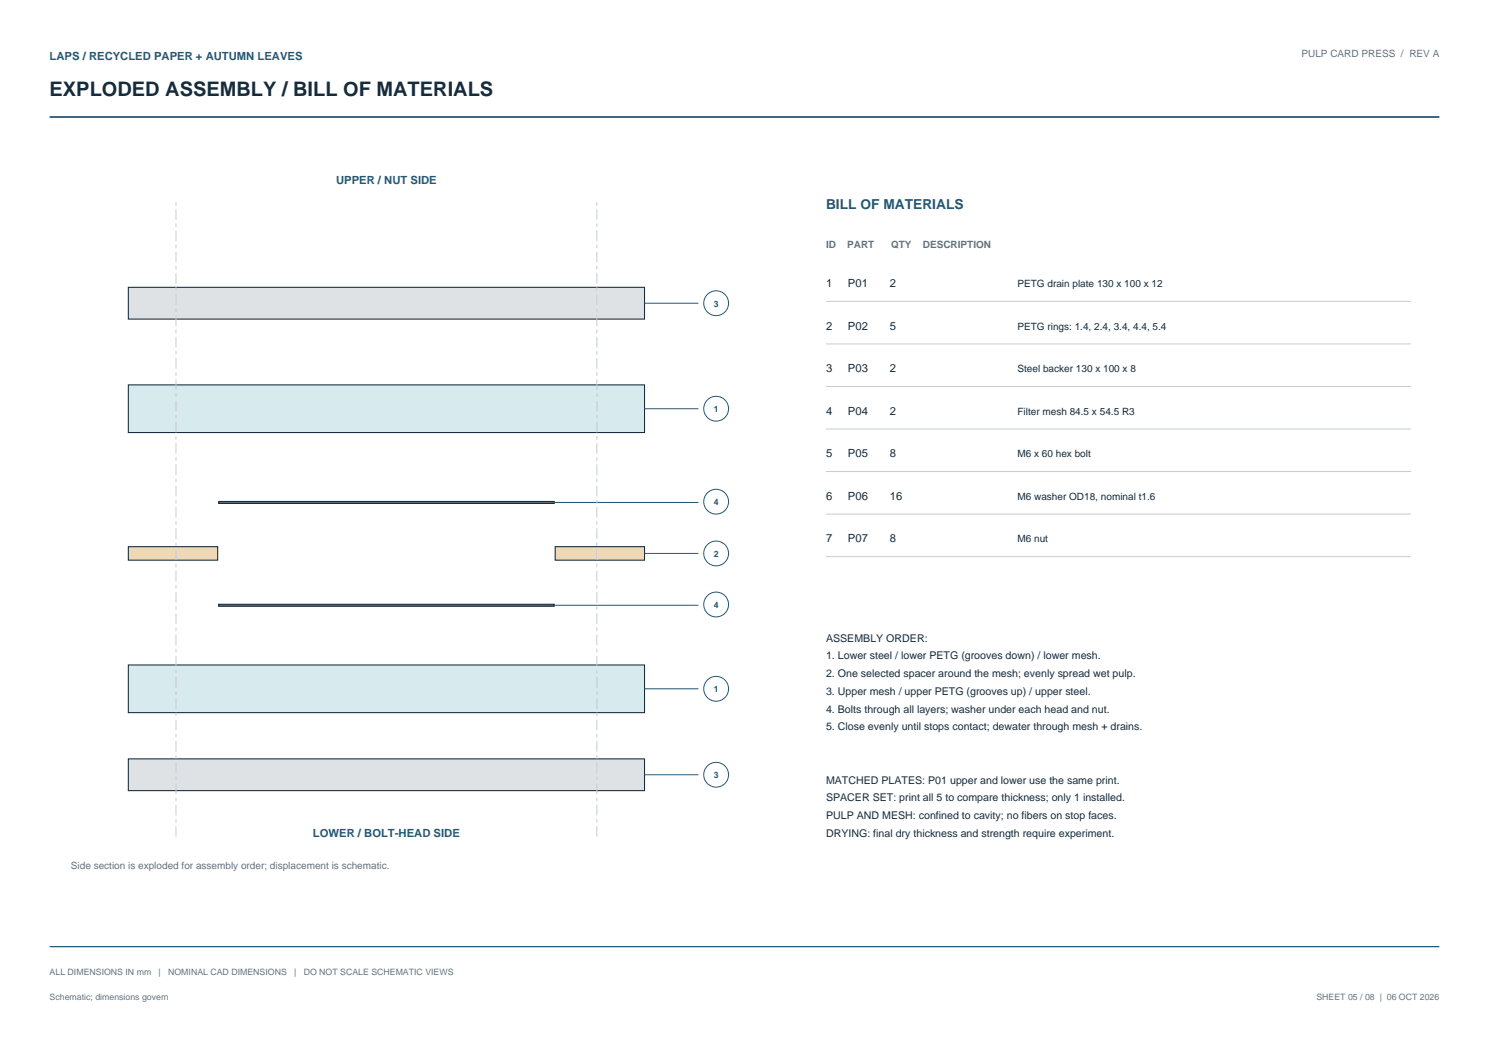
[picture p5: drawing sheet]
<svg xmlns="http://www.w3.org/2000/svg" width="420mm" height="297mm" viewBox="0 0 420 297" stroke-linecap="round" stroke-linejoin="round" font-family="sans-serif">
<defs><g id="words">
<text font-size="5.6" fill="#162b3b" x="14" y="27">EXPLODED ASSEMBLY / BILL OF MATERIALS</text>
<text font-size="3.9" fill="#235875" x="233" y="59">BILL OF MATERIALS</text>
<g font-size="3.2" fill="#235875">
<text x="14" y="17">LAPS / RECYCLED PAPER + AUTUMN LEAVES</text>
<text x="94.8" y="52">UPPER / NUT SIDE</text>
<text x="88.3" y="236">LOWER / BOLT-HEAD SIDE</text>
</g>
<g font-size="3.2" fill="#162b3b">
<text x="233" y="81">1</text>
<text x="239.2" y="81">P01</text>
<text x="251" y="81">2</text>
<text x="233" y="93">2</text>
<text x="239.2" y="93">P02</text>
<text x="251" y="93">5</text>
<text x="233" y="105">3</text>
<text x="239.2" y="105">P03</text>
<text x="251" y="105">2</text>
<text x="233" y="117">4</text>
<text x="239.2" y="117">P04</text>
<text x="251" y="117">2</text>
<text x="233" y="129">5</text>
<text x="239.2" y="129">P05</text>
<text x="251" y="129">8</text>
<text x="233" y="141">6</text>
<text x="239.2" y="141">P06</text>
<text x="251" y="141">16</text>
<text x="233" y="153">7</text>
<text x="239.2" y="153">P07</text>
<text x="251" y="153">8</text>
</g>
<g font-size="3" fill="#162b3b">
<text x="233" y="181">ASSEMBLY ORDER:</text>
<text x="233" y="186">1. Lower steel / lower PETG (grooves down) / lower mesh.</text>
<text x="233" y="191">2. One selected spacer around the mesh; evenly spread wet pulp.</text>
<text x="233" y="196">3. Upper mesh / upper PETG (grooves up) / upper steel.</text>
<text x="233" y="201">4. Bolts through all layers; washer under each head and nut.</text>
<text x="233" y="206">5. Close evenly until stops contact; dewater through mesh + drains.</text>
<text x="233" y="221">MATCHED PLATES: P01 upper and lower use the same print.</text>
<text x="233" y="226">SPACER SET: print all 5 to compare thickness; only 1 installed.</text>
<text x="233" y="231">PULP AND MESH: confined to cavity; no fibers on stop faces.</text>
<text x="233" y="236">DRYING: final dry thickness and strength require experiment.</text>
</g>
<g font-size="2.8" fill="#64727c">
<text x="367.1" y="16">PULP CARD PRESS / REV A</text>
<text x="233" y="70">ID</text>
<text x="239" y="70">PART</text>
<text x="251.4" y="70">QTY</text>
<text x="260.3" y="70">DESCRIPTION</text>
<text x="20" y="245">Side section is exploded for assembly order; displacement is schematic.</text>
</g>
<g font-size="2.8" fill="#162b3b">
<text x="287" y="81">PETG drain plate 130 x 100 x 12</text>
<text x="287" y="93">PETG rings: 1.4, 2.4, 3.4, 4.4, 5.4</text>
<text x="287" y="105">Steel backer 130 x 100 x 8</text>
<text x="287" y="117">Filter mesh 84.5 x 54.5 R3</text>
<text x="287" y="129">M6 x 60 hex bolt</text>
<text x="287" y="141">M6 washer OD18, nominal t1.6</text>
<text x="287" y="153">M6 nut</text>
</g>
<g font-size="2.5" fill="#235875">
<text x="201.3" y="86.5">3</text>
<text x="201.3" y="116.3">1</text>
<text x="201.3" y="142.5">4</text>
<text x="201.3" y="157.1">2</text>
<text x="201.3" y="171.5">4</text>
<text x="201.3" y="195.3">1</text>
<text x="201.3" y="219.5">3</text>
</g>
<g font-size="2.5" fill="#64727c">
<text x="14" y="275">ALL DIMENSIONS IN mm</text>
<text x="44.7" y="275">|</text>
<text x="47.4" y="275">NOMINAL CAD DIMENSIONS</text>
<text x="83" y="275">|</text>
<text x="85.7" y="275">DO NOT SCALE SCHEMATIC VIEWS</text>
<text x="14" y="282">Schematic; dimensions govern</text>
<text x="371.3" y="282">SHEET 05 / 08 | 06 OCT 2026</text>
</g>
</g></defs>
<path d="M14 33h392" fill="none" stroke="#235875" stroke-width=".5"/>
<path d="M14 267h392" fill="none" stroke="#235875" stroke-width=".35"/>
<path d="M36.2 214h145.6v9h-145.6z" fill-rule="evenodd" fill="#dfe2e5" stroke="#162b3b" stroke-width=".3"/>
<circle cx="202" cy="218.5" r="3.5" fill="#fff" stroke="#235875" stroke-width=".28"/>
<path d="M181.8 218.5h15.2" fill="none" stroke="#235875" stroke-width=".28"/>
<path d="M36.2 187.6h145.6v13.4h-145.6z" fill-rule="evenodd" fill="#d7ebef" stroke="#162b3b" stroke-width=".3"/>
<circle cx="202" cy="194.3" r="3.5" fill="#fff" stroke="#235875" stroke-width=".28"/>
<path d="M181.8 194.3h15.2" fill="none" stroke="#235875" stroke-width=".28"/>
<path d="M61.7 170.4h94.6v.6h-94.6z" fill-rule="evenodd" fill="#5f7279" stroke="#162b3b" stroke-width=".3"/>
<circle cx="202" cy="170.5" r="3.5" fill="#fff" stroke="#235875" stroke-width=".28"/>
<path d="M156.3 170.7h40.7" fill="none" stroke="#235875" stroke-width=".28"/>
<g fill="#f0d8b4" stroke="#162b3b" stroke-width=".3">
<path d="M36.2 154.2h25.2v3.8h-25.2z" fill-rule="evenodd"/>
<path d="M156.6 154.2h25.2v3.8h-25.2z" fill-rule="evenodd"/>
</g>
<circle cx="202" cy="156.1" r="3.5" fill="#fff" stroke="#235875" stroke-width=".28"/>
<path d="M181.8 156.1h15.2" fill="none" stroke="#235875" stroke-width=".28"/>
<path d="M61.7 141.4h94.6v.6h-94.6z" fill-rule="evenodd" fill="#5f7279" stroke="#162b3b" stroke-width=".3"/>
<circle cx="202" cy="141.5" r="3.5" fill="#fff" stroke="#235875" stroke-width=".28"/>
<path d="M156.3 141.7h40.7" fill="none" stroke="#235875" stroke-width=".28"/>
<path d="M36.2 108.6h145.6v13.4h-145.6z" fill-rule="evenodd" fill="#d7ebef" stroke="#162b3b" stroke-width=".3"/>
<circle cx="202" cy="115.3" r="3.5" fill="#fff" stroke="#235875" stroke-width=".28"/>
<path d="M181.8 115.3h15.2" fill="none" stroke="#235875" stroke-width=".28"/>
<path d="M36.2 81h145.6v9h-145.6z" fill-rule="evenodd" fill="#dfe2e5" stroke="#162b3b" stroke-width=".3"/>
<circle cx="202" cy="85.5" r="3.5" fill="#fff" stroke="#235875" stroke-width=".28"/>
<path d="M181.8 85.5h15.2" fill="none" stroke="#235875" stroke-width=".28"/>
<path d="M49.6 236v-180M168.4 236v-180" fill="none" stroke="#c4cdd3" stroke-width=".28" stroke-dasharray="3 1 1 1" stroke-linecap="butt"/>
<path d="M233 85h165M233 97h165M233 109h165M233 121h165M233 133h165M233 145h165M233 157h165" fill="none" stroke="#c4cdd3" stroke-width=".28"/>
<use href="#words"/>
</svg>
